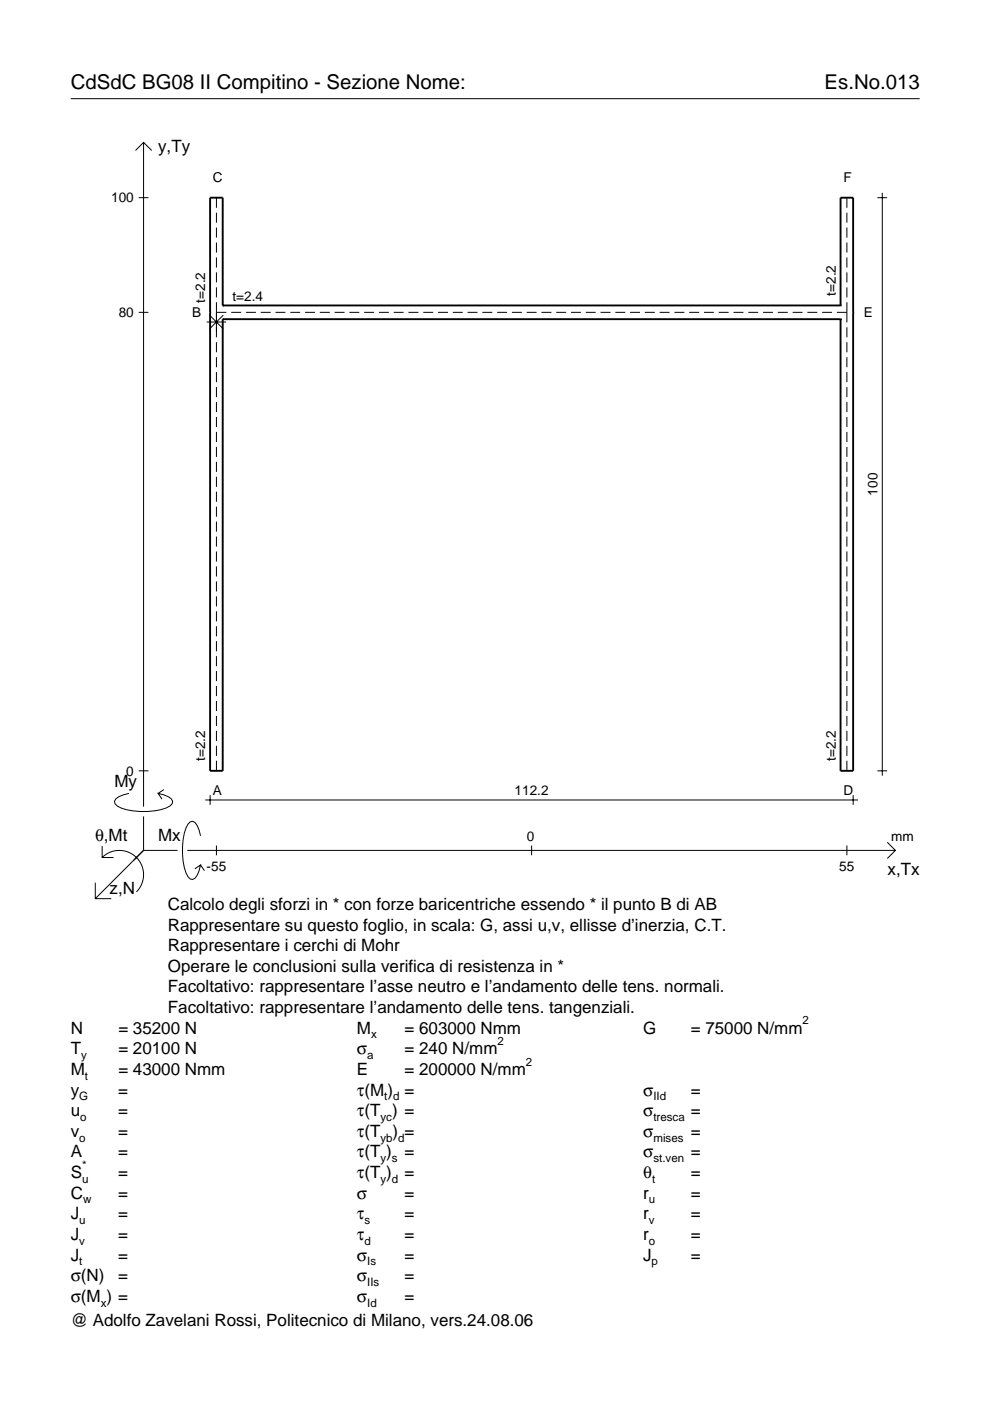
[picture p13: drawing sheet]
<svg xmlns="http://www.w3.org/2000/svg" width="210mm" height="297mm" viewBox="0 0 210 297" stroke-linecap="round" stroke-linejoin="round" font-family="sans-serif">
<defs><g id="words">
<g font-size="4.3">
<text x="15" y="18.9">CdSdC BG08 II Compitino - Sezione Nome:</text>
<text x="174.8" y="18.9">Es.No.013</text>
</g>
<g font-size="3.6">
<text x="33.5" y="32.3">y,Ty</text>
<text x="24.3" y="166.9">My</text>
<text x="20.1" y="178.2">θ,Mt</text>
<text x="33.5" y="178.2">Mx</text>
<text x="188.2" y="185.5">x,Tx</text>
<text x="23.2" y="189.6">z,N</text>
<text x="35.6" y="192.9">Calcolo degli sforzi in * con forze baricentriche essendo * il punto B di AB</text>
<text x="35.6" y="197.3">Rappresentare su questo foglio, in scala: G, assi u,v, ellisse d’inerzia, C.T.</text>
<text x="35.6" y="201.7">Rappresentare i cerchi di Mohr</text>
<text x="35.6" y="206">Operare le conclusioni sulla verifica di resistenza in *</text>
<text x="35.6" y="210.4">Facoltativo: rappresentare l’asse neutro e l’andamento delle tens. normali.</text>
<text x="35.6" y="214.8">Facoltativo: rappresentare l’andamento delle tens. tangenziali.</text>
<text x="15" y="219.2">N</text>
<text x="25.1" y="219.2">= 35200 N</text>
<text x="75.7" y="219.2">M</text>
<text x="85.8" y="219.2">= 603000 Nmm</text>
<text x="136.4" y="219.2">G</text>
<text x="146.5" y="219.2">= 75000 N/mm</text>
<text x="15" y="223.5">T</text>
<text x="15" y="227.9">M</text>
<text x="25.1" y="223.5">= 20100 N</text>
<text x="25.1" y="227.9">= 43000 Nmm</text>
<text x="75.7" y="223.5">σ</text>
<text x="75.7" y="227.9">E</text>
<text x="85.8" y="223.5">= 240 N/mm</text>
<text x="85.8" y="227.9">= 200000 N/mm</text>
<text x="15" y="232.3">y</text>
<text x="25.1" y="232.3">=</text>
<text x="75.7" y="232.3">τ(M ) =</text>
<text x="136.4" y="232.3">σ</text>
<text x="146.5" y="232.3">=</text>
<text x="15" y="236.7">u</text>
<text x="25.1" y="236.7">=</text>
<text x="75.7" y="236.7">τ(T ) =</text>
<text x="136.4" y="236.7">σ</text>
<text x="146.5" y="236.7">=</text>
<text x="15" y="241">v</text>
<text x="15" y="245.4">A</text>
<text x="25.1" y="241">=</text>
<text x="25.1" y="245.4">=</text>
<text x="75.7" y="245.4">τ(T )</text>
<text x="75.7" y="241">τ(T</text>
<text x="83.3" y="241">) =</text>
<text x="85.8" y="245.4">=</text>
<text x="136.4" y="241">σ</text>
<text x="136.4" y="245.4">σ</text>
<text x="146.5" y="241">=</text>
<text x="146.5" y="245.4">=</text>
<text x="15" y="249.8">S</text>
<text x="25.1" y="249.8">=</text>
<text x="75.7" y="249.8">τ(T )</text>
<text x="85.8" y="249.8">=</text>
<text x="136.4" y="249.8">θ</text>
<text x="146.5" y="249.8">=</text>
<text x="15" y="254.2">C</text>
<text x="25.1" y="254.2">=</text>
<text x="75.7" y="254.2">σ</text>
<text x="85.8" y="254.2">=</text>
<text x="136.4" y="254.2">r</text>
<text x="146.5" y="254.2">=</text>
<text x="15" y="258.5">J</text>
<text x="15" y="262.9">J</text>
<text x="25.1" y="258.5">=</text>
<text x="25.1" y="262.9">=</text>
<text x="75.7" y="258.5">τ</text>
<text x="75.7" y="262.9">τ</text>
<text x="85.8" y="258.5">=</text>
<text x="85.8" y="262.9">=</text>
<text x="136.4" y="258.5">r</text>
<text x="136.4" y="262.9">r</text>
<text x="146.5" y="258.5">=</text>
<text x="146.5" y="262.9">=</text>
<text x="15" y="267.3">J</text>
<text x="25.1" y="267.3">=</text>
<text x="75.7" y="267.3">σ</text>
<text x="85.8" y="267.3">=</text>
<text x="136.4" y="267.3">J</text>
<text x="146.5" y="267.3">=</text>
<text x="15" y="271.7">σ(N)</text>
<text x="25.1" y="271.7">=</text>
<text x="75.7" y="271.7">σ</text>
<text x="85.8" y="271.7">=</text>
<text x="15" y="276">σ(M ) =</text>
<text x="15" y="281.2">@ Adolfo Zavelani Rossi, Politecnico di Milano, vers.24.08.06</text>
<text x="75.7" y="276">σ</text>
<text x="85.8" y="276">=</text>
</g>
<g font-size="2.9">
<text x="45.1" y="38.6">C</text>
<text x="178.8" y="38.6">F</text>
<text x="23.6" y="42.9">100</text>
<text x="43.5" y="64.2" transform="rotate(-90 43.5 64.2)">t=2.2</text>
<text x="49.3" y="63.7">t=2.4</text>
<text x="177.2" y="62.7" transform="rotate(-90 177.2 62.7)">t=2.2</text>
<text x="25.2" y="67.2">80</text>
<text x="40.7" y="67.1">B</text>
<text x="183.2" y="67.1">E</text>
<text x="186" y="105.1" transform="rotate(-90 186 105.1)">100</text>
<text x="43.5" y="161.4" transform="rotate(-90 43.5 161.4)">t=2.2</text>
<text x="177.2" y="161.4" transform="rotate(-90 177.2 161.4)">t=2.2</text>
<text x="26.8" y="164.4">0</text>
<text x="45.1" y="168.5">A</text>
<text x="109.1" y="168.6">112.2</text>
<text x="178.8" y="168.5">D</text>
<text x="111.7" y="178.2">0</text>
<text x="189" y="178.2">mm</text>
<text x="43.8" y="184.7">-55</text>
<text x="178" y="184.7">55</text>
</g>
<g font-size="2.4">
<text x="78.7" y="220.2">x</text>
<text x="105.5" y="221.5">2</text>
<text x="170.2" y="217.2">2</text>
<text x="17.2" y="224.5">y</text>
<text x="77.9" y="224.5">a</text>
<text x="111.5" y="225.9">2</text>
<text x="16.8" y="233.3">G</text>
<text x="18" y="228.9">t</text>
<text x="81.5" y="233.3">t d</text>
<text x="138.5" y="233.3">IId</text>
<text x="17" y="237.7">o</text>
<text x="80.7" y="237.7">yc</text>
<text x="138.5" y="237.7">tresca</text>
<text x="16.8" y="242">o</text>
<text x="80.7" y="242">yb d</text>
<text x="138.5" y="242">mises</text>
<text x="17.4" y="250.8">u</text>
<text x="17.4" y="247.8">*</text>
<text x="80.7" y="246.4">y s</text>
<text x="80.7" y="250.8">y d</text>
<text x="138.2" y="250.8">t</text>
<text x="138.5" y="246.4">st.ven</text>
<text x="17.6" y="255.2">w</text>
<text x="137.6" y="255.2">u</text>
<text x="16.8" y="259.5">u</text>
<text x="16.8" y="263.9">v</text>
<text x="77.3" y="259.5">s</text>
<text x="77.3" y="263.9">d</text>
<text x="137.6" y="259.5">v</text>
<text x="137.6" y="263.9">o</text>
<text x="16.8" y="268.3">t</text>
<text x="77.9" y="268.3">Is</text>
<text x="138.2" y="268.3">p</text>
<text x="77.9" y="272.7">IIs</text>
<text x="21.4" y="277">x</text>
<text x="77.9" y="277">Id</text>
</g>
</g></defs>
<g fill="none" stroke="#000" stroke-width=".21">
<path d="M15 20.9h180M28.7 31.9l1.7-1.7 1.8 1.7M30.4 30.2v140.8M29.4 41.9h2.1M45.9 41.9v2.2M45.9 45.1v2.1M45.9 48.2v2.2M45.9 51.4v2.2M45.9 54.6v2.1M45.9 57.7v2.2M179.6 41.9v2.2M179.6 45.1v2.1"/>
<path d="M179.6 48.2v2.2M179.6 51.4v2.2M179.6 54.6v2.1M179.6 57.7v2.2M186 41.9h2.1M187.1 40.9v123.6M29.4 66.2h2.1M43.8 68.3h4.1M44.4 66.8l2.9 2.9M45.9 66.2h2.1M45.9 60.9v2.2M45.9 64.1v7.4"/>
<path d="M45.9 72.6v2.1M45.9 75.7v2.2M45.9 78.9v2.1M47.3 66.8l-2.9 2.9M49 66.2h2.1M52.1 66.2h2.2M55.3 66.2h2.1M58.4 66.2h2.1M61.5 66.2h2.1M64.7 66.2h2.1M67.8 66.2h2.1M70.9 66.2h2.1"/>
<path d="M74.1 66.2h2.1M77.2 66.2h2.1M80.3 66.2h2.1M83.5 66.2h2.1M86.6 66.2h2.1M89.7 66.2h2.1M92.9 66.2h2.1M96 66.2h2.1M99.1 66.2h2.1M102.3 66.2h2.1M105.4 66.2h2.1M108.5 66.2h2.1"/>
<path d="M111.7 66.2h2.1M114.8 66.2h2.1M117.9 66.2h2.1M121.1 66.2h2.1M124.2 66.2h2.1M127.3 66.2h2.1M130.5 66.2h2.1M133.6 66.2h2.1M136.7 66.2h2.1M139.9 66.2h2.1M143 66.2h2.1M146.1 66.2h2.1"/>
<path d="M149.3 66.2h2.1M152.4 66.2h2.1M155.5 66.2h2.1M158.7 66.2h2.1M161.8 66.2h2.1M164.9 66.2h2.1M168.1 66.2h2.1M171.2 66.2h2.1M174.3 66.2h2.1M177.4 66.2h2.2M179.6 60.9v2.2M179.6 64.1v4.3"/>
<path d="M179.6 69.4v2.1M179.6 72.6v2.1M179.6 75.7v2.2M179.6 78.9v2.1M45.9 82.1v2.1M45.9 85.2v2.2M45.9 88.4v2.1M45.9 91.6v2.1M45.9 94.7v2.2M45.9 97.9v2.2M179.6 82.1v2.1M179.6 85.2v2.2"/>
<path d="M179.6 88.4v2.1M179.6 91.6v2.1M179.6 94.7v2.2M179.6 97.9v2.2M45.9 101.1v2.1M45.9 104.2v2.2M45.9 107.4v2.2M45.9 110.6v2.1M45.9 113.8v2.1M45.9 116.9v2.2M179.6 101.1v2.1M179.6 104.2v2.2"/>
<path d="M179.6 107.4v2.2M179.6 110.6v2.1M179.6 113.8v2.1M179.6 116.9v2.2M45.9 120.1v2.1M45.9 123.3v2.1M45.9 126.4v2.2M45.9 129.6v2.1M45.9 132.8v2.1M45.9 135.9v2.2M45.9 139.1v2.2M179.6 120.1v2.1"/>
<path d="M179.6 123.3v2.1M179.6 126.4v2.2M179.6 129.6v2.1M179.6 132.8v2.1M179.6 135.9v2.2M179.6 139.1v2.2M45.9 142.3v2.1M45.9 145.4v2.2M45.9 148.6v2.2M45.9 151.8v2.1M45.9 155v2.1M45.9 158.1v2.2"/>
<path d="M179.6 142.3v2.1M179.6 145.4v2.2M179.6 148.6v2.2M179.6 151.8v2.1M179.6 155v2.1M179.6 158.1v2.2M21.7 179.4v2.4h2.4M27.3 168.2a3.6 3.6 0 0 0-3 1.7l.1 .5a5.6 5.6 0 0 0 3.8 1.5 13.4 13.4 0 0 0 7.8-1l.5-.5 .1-.5a3.6 3.6 0 0 0-3.1-1.7l.8 1.2M29.4 163.4h2.1M30.4 173.1v7.2M34.7 167.4l-1.2 .8M42.5 177.2a3.6 3.6 0 0 0-1.7-3.1l-.5 .2a5.7 5.7 0 0 0-1.5 3.7 13.3 13.3 0 0 0 1 7.9l.5 .5 .5 .1a3.6 3.6 0 0 0 1.7-3.1l-1.2 .8"/>
<path d="M43.5 169.6h138.4M44.5 168.6v2M45.9 161.3v2.1M45.9 179.3v2M112.7 179.3v2M179.6 161.3v2.1M179.6 179.3v2M180.9 168.6v2M186 163.4h2.1M188.1 178.6l1.7 1.7-1.7 1.7M20.2 187.2v3.3h3.4M21.7 181.8a5.1 5.1 0 0 1 7.2 0 5.1 5.1 0 0 1 0 7.3"/>
<path d="M30.4 180.3l-10.2 10.2M30.4 180.3h7.2M39.7 180.3h150.1M42.5 183.4l.8 1.2"/>
</g>
<path d="M44.5 66.2h.1M47.2 67.7h.1M47.2 64.8h.1M47.2 64.8v-22.9h-2.7v121.5h2.7v-95.7M47.2 67.7h131M47.2 64.8h131M178.2 67.7h.1M178.2 64.8h.1M178.2 64.8v-22.9h2.7v121.5h-2.7v-95.7M180.9 66.2h.1" fill="none" stroke="#000" stroke-width=".4"/>
<use href="#words"/>
</svg>
